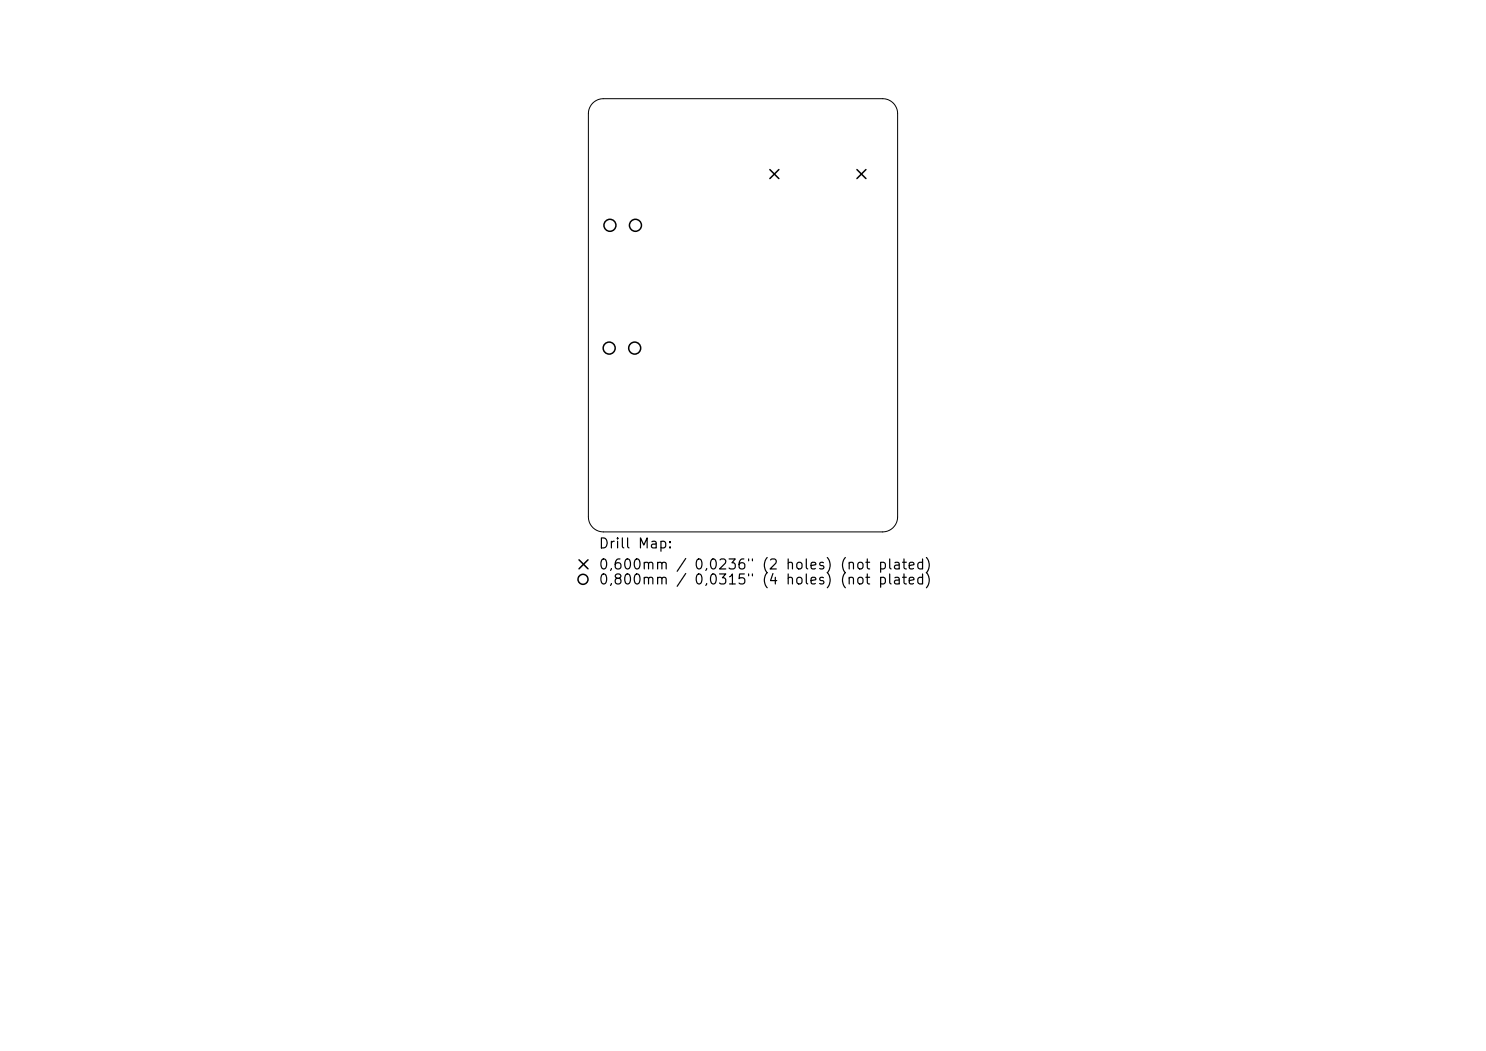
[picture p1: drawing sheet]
<svg xmlns="http://www.w3.org/2000/svg" width="297mm" height="210mm" viewBox="0 0 297 210" stroke-linecap="round" stroke-linejoin="round" font-family="sans-serif">
<defs><g id="words">
<g font-size="2">
<text x="119.5" y="110.1">Drill Map:</text>
<text x="119.5" y="114.3">0,600mm / 0,0236&quot; (2 holes) (not plated)</text>
<text x="119.5" y="117.3">0,800mm / 0,0315&quot; (4 holes) (not plated)</text>
</g>
</g></defs>
<path d="M118.5 20.6a3 3 0 0 1 2.1-.9h55.8a3 3 0 0 1 3 3v80.6a3 3 0 0 1-3 3h-55.8a3 3 0 0 1-3-3v-80.6a3 3 0 0 1 .9-2.1z" fill="none" stroke="#000" stroke-width=".2"/>
<g fill="none" stroke="#000" stroke-width=".3">
<path d="M153.9 33.9l1.8 1.8M155.7 33.9l-1.8 1.8M171.3 33.9l1.8 1.8M173.1 33.9l-1.8 1.8M115.7 111.9l1.8 1.8M117.5 111.9l-1.8 1.8"/>
<circle cx="121.9" cy="45" r="1.2"/>
<circle cx="127" cy="45" r="1.2"/>
<circle cx="121.8" cy="69.6" r="1.2"/>
<circle cx="126.9" cy="69.6" r="1.2"/>
<circle cx="116.5" cy="115.8" r="1"/>
</g>
<use href="#words"/>
</svg>
